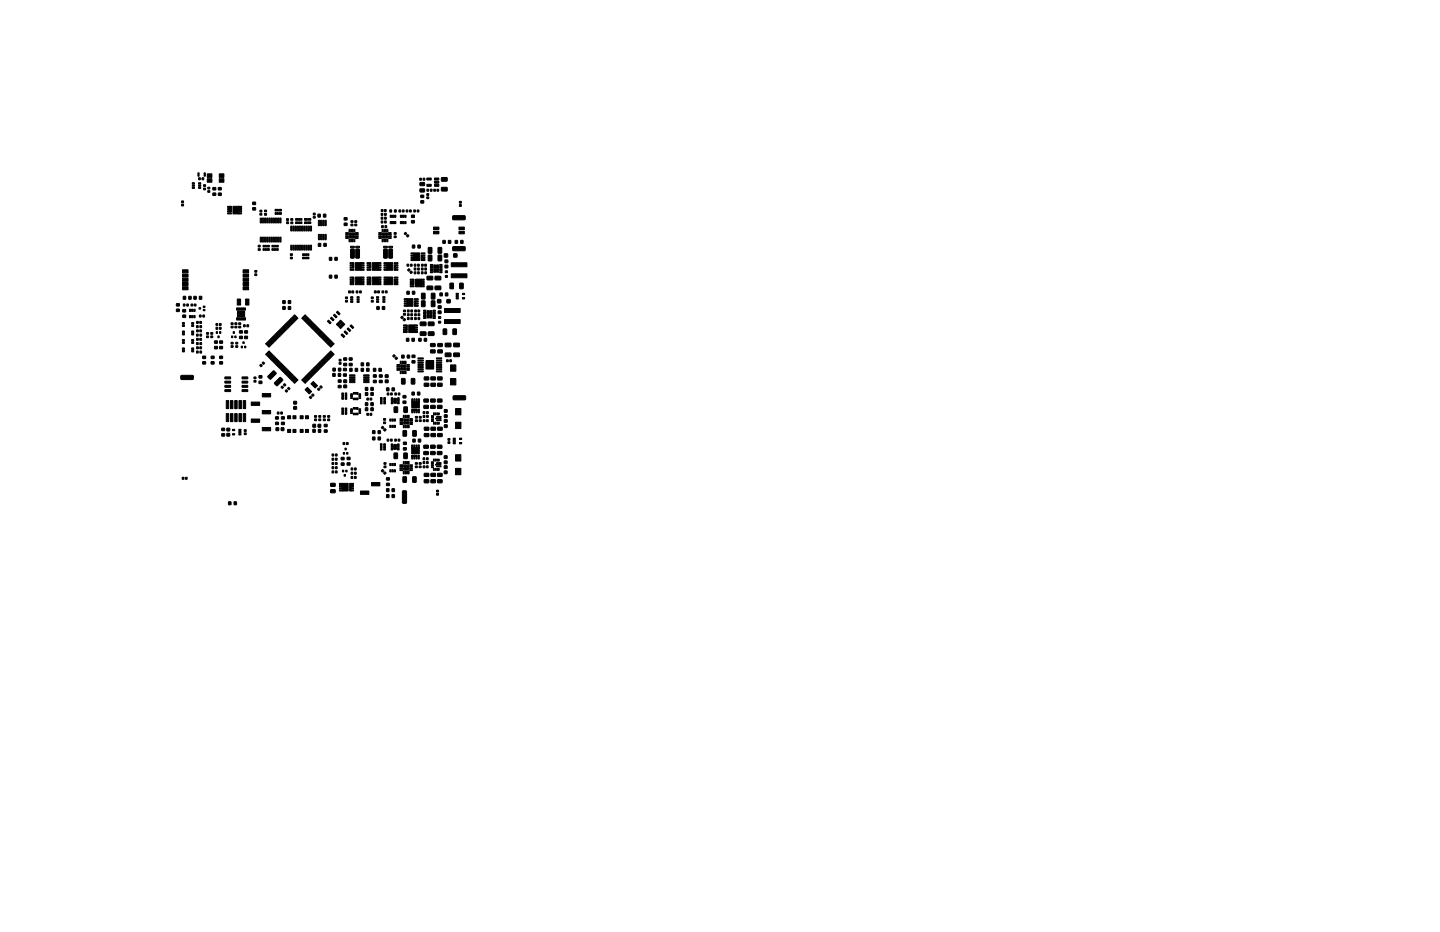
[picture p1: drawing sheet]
<svg xmlns="http://www.w3.org/2000/svg" width="432mm" height="279mm" viewBox="0 0 432 279" stroke-linecap="round" stroke-linejoin="round" font-family="sans-serif">
<g fill="#000" stroke="#000" stroke-width=".3">
<path d="M57.7 54.8h.6v.4h-.6zM57.7 55.4h.6v.4h-.6zM57.7 56.1h.6v.4h-.6zM59.6 53.3h.4v.6h-.4zM59.6 56.1h.6v.4h-.6zM59.6 55.4h.6v.4h-.6zM59.6 54.8h.6v.4h-.6zM59.3 51.8h.4v1h-.4zM60.6 53.3h.5v.6h-.5zM61.1 56.4h.5v.5h-.5zM61.1 55.4h.5v.5h-.5zM61.2 51.8h.4v1h-.4z"/>
<path d="M62.1 52.1h1.4v1.1h-1.4zM62.1 53.6h1.4v1h-1.4zM62.3 57.2h.6v.4h-.6zM62.3 56.2h.6v.4h-.6zM63.8 57.9h.9v.7h-.9zM63.8 56.2h.9v.7h-.9zM65.5 57.9h.8v.7h-.8zM65.5 56.2h.8v.7h-.8zM65.7 52.1h1.4v1.1h-1.4zM65.7 53.6h1.4v1h-1.4zM126 56.7l1.2-.1 .1 .8-1.3 .2zM126 54.8l1.2-.1 .1 .8-1.3 .2z"/>
<path d="M125.9 53.4h.4v.6h-.4zM126.2 58.5h.8v.7h-.8zM126.9 53.4h.5v.6h-.5zM128 56.7h.5v.6h-.5zM128 58.1h.5v.5h-.5zM128 59h.5v.5h-.5zM129.1 56.7h.4v.6h-.4zM128 53.4h1.2l.1 .5h-1.2zM128 55.3h1.2l.1 .5h-1.2zM130.1 56.8h.5v.5h-.5zM131.1 56.8h.4v.5h-.4zM130.3 55.3h1.2l.1 .5h-1.2z"/>
<path d="M130.3 54.4l1.2-.1 .1 .5-1.2 .1zM130.3 53.4h1.2l.1 .5h-1.2zM132.4 56.2h1.6l.1 .9-1.6 .2zM132.4 53.3l1.6-.1 .1 1-1.6 .1zM54.5 60.3h.5v.4h-.5zM54.5 61.2h.5v.5h-.5zM68.3 61.8h.7v.4h-.7zM68.3 62.5h.7v.3h-.7zM68.3 63.1h.7v.4h-.7zM68.3 63.8h1.1v.3h-1.1zM69 61.8h.4v1.7h-.4zM71.6 61.8h.9v.4h-.9z"/>
<path d="M71.6 62.5h.9v.3h-.9zM69.8 61.8h1.8v2.3h-1.8zM71.6 63.1h.9v.4h-.9zM71.6 63.8h.9v.3h-.9zM75.8 60.6h.8v.7h-.8zM75.8 62.3h.8v.7h-.8zM77.4 74.6h.6v.4h-.6zM77.4 73.6h.6v.4h-.6zM78 64h.5v.5h-.5zM78 63h.5v.5h-.5zM78.1 71.1h.3v1.5l-.4-.1zM78.1 65.4h.3v1.4h-.4z"/>
<path d="M78.7 71.1h.4l-.1 1.5-.3-.1zM78.7 65.4h.4l-.1 1.4h-.3zM78.9 73.5h.4v.5h-.4zM78.9 74.5h.4v.5h-.4zM79.4 73.5h.3v.5h-.3zM79.4 74.5h.3v.5h-.3zM79.4 71.1h.3v1.5l-.4-.1zM79.4 65.4h.3v1.4h-.4zM79.3 63h.6v.5h-.6zM79.3 64h.6v.5h-.6zM79.9 73.5h.3v.5h-.3zM79.9 74.5h.3v.5h-.3z"/>
<path d="M80 71.1h.4l-.1 1.5-.3-.1zM80 65.4h.4l-.1 1.4h-.3zM80.4 73.5h.4v.5h-.4zM80.4 74.5h.4v.5h-.4zM80.7 71.1h.3v1.5l-.4-.1zM80.7 65.4h.3v1.4h-.4zM81.3 71.1h.4l-.1 1.5-.3-.1zM81.3 65.4h.4l-.1 1.4h-.3zM81.5 73.5h.4v.5h-.4zM81.5 74.5h.4v.5h-.4zM82 71.1h.3v1.5l-.4-.1zM82 65.4h.3v1.4h-.4z"/>
<path d="M82.1 73.5h.3v.5h-.3zM82.1 74.5h.3v.5h-.3zM82.5 62.7h.4v.6h-.4zM82.5 63.7h.4v.6h-.4zM82.6 73.5h.3v.5h-.3zM82.6 74.5h.3v.5h-.3zM82.6 71.1h.4l-.1 1.5-.3-.1zM82.6 65.4h.4l-.1 1.4h-.3zM83 73.5h.4v.5h-.4zM83 74.5h.4v.5h-.4zM83 62.7h.3v.6h-.3zM83 63.7h.3v.6h-.3z"/>
<path d="M83.3 71.1h.3v1.5l-.4-.1zM83.3 65.4h.3v1.4h-.4zM83.5 62.7h.3v.6h-.3zM83.5 63.7h.3v.6h-.3zM83.9 71.1h.4l-.1 1.5-.3-.1zM83.9 65.4h.4l-.1 1.4h-.3zM84 62.7h.4v.6h-.4zM84 63.7h.4v.6h-.4zM86 66.5h.5v.5h-.5zM86 65.6h.5v.5h-.5zM87.1 77.1h.6v.5h-.6zM87.1 76.1h.6v.5h-.6z"/>
<path d="M87.2 73.5l.4 .1-.1 1.4-.3-.1zM87.2 67.8h.4l-.1 1.4h-.3zM87.2 65.6h.6v.4h-.6zM87.2 66.6h.6v.4h-.6zM87.9 73.5l.3 .1v1.4l-.4-.1zM87.9 67.8h.3v1.4h-.4zM88.5 73.5l.4 .1-.1 1.4-.3-.1zM88.5 67.8h.4l-.1 1.4h-.3zM88.6 65.5h.4v.5h-.4zM88.6 66.5h.4v.5h-.4zM89.2 65.5h.3v.5h-.3zM89.2 66.5h.3v.5h-.3z"/>
<path d="M89.2 73.5l.3 .1v1.4l-.4-.1zM89.2 67.8h.3v1.4h-.4zM89.7 65.5h.3v.5h-.3zM89.7 66.5h.3v.5h-.3zM89.8 73.5l.4 .1-.1 1.4-.3-.1zM89.8 67.8h.4l-.1 1.4h-.3zM90.1 65.5h.4v.5h-.4zM90.1 66.5h.4v.5h-.4zM90.5 73.5l.3 .1v1.4l-.4-.1zM90.5 67.8h.3v1.4h-.4zM90.7 76.1h.4v.5h-.4zM90.7 77.1h.4v.5h-.4z"/>
<path d="M91.1 73.5l.4 .1-.1 1.4-.3-.1zM91.1 67.8h.4l-.1 1.4h-.3zM91.3 76.1h.3v.5h-.3zM91.3 77.1h.3v.5h-.3zM91.3 65.5h.4v.5h-.4zM91.3 66.5h.4v.5h-.4zM91.8 76.1h.3v.5h-.3zM91.8 77.1h.3v.5h-.3zM91.8 73.5l.3 .1v1.4l-.4-.1zM91.8 67.8h.3v1.4h-.4zM91.9 65.5h.3v.5h-.3zM91.9 66.5h.3v.5h-.3z"/>
<path d="M92.2 76.1h.4v.5h-.4zM92.2 77.1h.4v.5h-.4zM92.4 65.5h.3v.5h-.3zM92.4 66.5h.3v.5h-.3zM92.4 73.5l.4 .1-.1 1.4-.3-.1zM92.4 67.8h.4l-.1 1.4h-.3zM92.8 65.5h.4v.5h-.4zM92.8 66.5h.4v.5h-.4zM93.1 73.5l.3 .1v1.4l-.4-.1zM93.1 67.8h.3v1.4h-.4zM94 64.9h.5v.5h-.5zM94 63.9h.5v.5h-.5z"/>
<path d="M95.4 64.2h.6v.9h-.6zM95.5 73h.7v.8h-.7zM95.5 70.3l.4 .1-.1 1.5-.3-.1zM95.5 66.1h.4l-.1 1.6-.3-.1zM96.2 70.3l.3 .1-.1 1.5-.3-.1zM96.2 66.1h.3l-.1 1.6-.3-.1zM96.8 70.3l.4 .1-.1 1.5-.3-.1zM96.8 66.1h.4l-.1 1.6-.3-.1zM97 64.2h.7v.9h-.7zM97.1 73h.7v.8h-.7zM97.5 70.3l.3 .1-.1 1.5-.3-.1zM97.5 66.1h.3l-.1 1.6-.3-.1z"/>
<path d="M98.8 77.2h.7v.8h-.7zM100.4 77.2h.7v.8h-.7zM103.2 65.3h.8v.6h-.8zM103.2 66.9h.8v.7h-.8zM103.7 69.8l.7-.1 .1 .2-.8 .1zM103.7 70.3l.7-.1 .1 .2-.8 .1zM103.7 70.8l.7-.1 .1 .2-.8 .1zM103.7 71.3l.7-.1 .1 .2-.8 .1zM104.7 68.8h.2v.8l-.2-.1zM104.7 71.7h.2v.8l-.2-.1zM105 78.7h.7v.4h-.7zM105 79.4h.7v.3h-.7z"/>
<path d="M105.2 74.7l.8-.1 .3 .2v2.3l-.3 .3h-.7l-.2-.2zM105.1 73.9l1.1-.1 .1 .4-1.1 .1zM104.8 69.9h.6v.6h-.6zM104.8 70.7h.6v.6h-.6zM105.2 68.8h.2v.8l-.2-.1zM105.2 71.7h.2v.8l-.2-.1zM105.3 66.2h.5v.4h-.5zM105.3 67.2h.5v.5h-.5zM105.7 68.8h.2v.8l-.2-.1zM105.7 71.7h.2v.8l-.2-.1zM105.7 69.9h.5v.6h-.5zM105.7 70.7h.5v.6h-.5z"/>
<path d="M106.2 68.8h.2v.8l-.2-.1zM106.2 71.7h.2v.8l-.2-.1zM106.4 66.2h.6v.4h-.6zM106.4 67.2h.6v.5h-.6zM106.6 71.3l.8-.1v.2l-.8 .1zM106.6 70.8l.8-.1v.2l-.8 .1zM106.6 70.3l.8-.1v.2l-.8 .1zM106.6 69.8l.8-.1v.2l-.8 .1zM106.7 74.7l.8-.1 .3 .2v2.3l-.2 .3h-.7l-.2-.2zM106.7 73.9l1-.1 .1 .4-1.1 .1zM108.3 78.7h.9v.4h-.9zM108.3 79.4h.9v.3h-.9z"/>
<path d="M110.1 78.7h.7v.4h-.7zM110.1 79.4h.7v.3h-.7zM113.4 78.7h.9v.4h-.9zM113.4 79.4h.9v.3h-.9zM114.3 64h.5v.5h-.5zM114.3 66.3h.5v.5h-.5zM113.6 69.8l.8-.1v.2l-.8 .1zM113.6 70.3l.8-.1v.2l-.8 .1zM113.6 70.8l.8-.1v.2l-.8 .1zM113.6 71.3l.8-.1v.2l-.8 .1zM114.4 67.7h.5v.5h-.5zM114.6 68.8h.2v.8l-.2-.1z"/>
<path d="M114.6 71.7h.2v.8l-.2-.1zM114.3 65.1h.5v.6h-.5zM114.3 62.9h.5v.5h-.5zM115.1 74.7l.8-.1 .3 .2v2.3l-.3 .3h-.7l-.2-.2zM115 73.9l1.1-.1 .1 .4-1.1 .1zM114.7 69.9h.6v.6h-.6zM114.7 70.7h.6v.6h-.6zM115.1 68.8h.2v.8l-.2-.1zM115.1 71.7h.2v.8l-.2-.1zM115.3 64h.5v.5h-.5zM115.3 66.3h.5v.5h-.5zM115.5 67.7h.4v.5h-.4z"/>
<path d="M115.6 68.8h.2v.8l-.2-.1zM115.6 71.7h.2v.8l-.2-.1zM115.3 62.9h.5v.5h-.5zM115.3 65.1h.5v.6h-.5zM116 78.7h1.7v2.3h-1.7zM115.1 79.4h.9v.3h-.9zM115.1 78.7h.9v.4h-.9zM115.6 69.9h.6v.6h-.6zM115.6 70.7h.6v.6h-.6zM116.1 68.8h.2v.8l-.2-.1zM116.1 71.7h.2v.8l-.2-.1zM116.9 62.9h.5v.7h-.5z"/>
<path d="M117 64.5h.4v.7h-.4zM117 66.4h.4v.7h-.4zM116.5 71.3l.8-.1v.2l-.8 .1zM116.5 70.8l.8-.1v.2l-.8 .1zM116.5 70.3l.8-.1v.2l-.8 .1zM116.5 69.8l.8-.1v.2l-.8 .1zM117.7 64.5h.4v.7h-.4zM117.7 66.4h.4v.7h-.4zM116.6 74.7l.8-.1 .3 .2v2.3l-.2 .3h-.7l-.2-.2zM116.6 73.9l1-.1 .1 .4-1.1 .1zM118.2 79.4h.4v1.6h-.4zM118.3 62.9h.5v.7h-.5z"/>
<path d="M118.2 70.8h.6v.4h-.6zM118.2 69.7h.6v.5h-.6zM118.3 64.5h.4v.7h-.4zM118.3 66.4h.4v.7h-.4zM118.6 79.4h.7v.3h-.7zM118.2 78.7h1.1v.4h-1.1zM120.1 64.5h.4v.7h-.4zM120.1 66.4h.4v.7h-.4zM119.7 63h.4v.5h-.4zM120.7 64.5h.4v.7h-.4zM120.7 66.4h.4v.7h-.4zM120.7 63h.4v.5h-.4z"/>
<path d="M121.4 64.5h.4v.7h-.4zM121.4 66.4h.4v.7h-.4zM121.3 69.9l.3-.2 .3 .3-.3 .4zM122.2 70.4l.4 .3-.4 .4-.3-.4zM121.8 63h.5v.5h-.5zM122.1 79.2h.4v.6h-.4zM122.8 63h.5v.5h-.5zM123.4 66.1h.8v.7h-.8zM123.4 64.5h.8v.7h-.8zM123.1 79.2h.4v.6h-.4zM123.7 73.5h.7v.8h-.7zM123.2 77.8h.9v.3h-.9z"/>
<path d="M123.2 77.1h.9v.4h-.9zM124.1 75.8h1.7v2.3h-1.7zM123.2 76.5h.9v.3h-.9zM123.2 75.8h.9v.4h-.9zM124.1 63h.5v.5h-.5zM124.2 79.2h.5v.6h-.5zM125.3 73.5h.7v.8h-.7zM125.1 63h.5v.5h-.5zM125.2 79.2h.5v.6h-.5zM126.3 76.5h.4v1.6h-.4zM126.4 79.2h.5v.6h-.5zM126.2 60.2h.8v.7h-.8z"/>
<path d="M127.4 79.2h.4v.6h-.4zM126.7 77.8h.7v.3h-.7zM126.7 77.1h.7v.4h-.7zM126.7 76.5h.7v.3h-.7zM126.3 75.8h1.1v.4h-1.1zM128.5 74.2l1 .1-.1 1.6-1-.1zM128.5 76.5l1 .1-.1 1.6-1-.1zM129.1 79.3h.7v.2h-.7zM129.1 79.7h.7v.3h-.7zM131.4 74.2l1.1 .1-.2 1.6-1-.1zM131.4 76.5l1.1 .1-.2 1.6-1-.1zM130 68.1h1.6v.7h-1.6z"/>
<path d="M130 69.3h1.6v.8h-1.6zM131.9 79.7h.7v.3h-.7zM131.9 79.3h.7v.2h-.7zM132.8 72.1h.7v.8h-.7zM133.4 78h.9v.7h-.9zM133.4 79.5h.9v.8h-.9zM133.3 76.1h.9v1h-.9zM134.5 72.1h.7v.8h-.7zM135.8 64.8l3.5-.1 .2 .2v.8l-.3 .2h-3.3l-.2-.2zM135.8 74l3.5-.1 .2 .2v.8l-.3 .3h-3.3l-.2-.3zM136.1 76.1h.9v1h-.9zM136.5 72.1h.7v.8h-.7z"/>
<path d="M137.8 60.4h.5v.5h-.5zM137.8 61.4h.5v.4h-.5zM138.2 72.1h.6v.8h-.6zM137.6 69.3h1.6v.8h-1.6zM137.6 68.1h1.6v.7h-1.6zM135.3 78.8h4.7v1.2h-4.7zM52.9 91h.9v.7h-.9zM52.9 92.7h.9v.7h-.9zM54.7 99.3h.6v.4h-.6zM54.7 96.7h.6v.4h-.6zM54.7 97.4h.6v.4h-.6zM54.8 94.5h.8v.6h-.8z"/>
<path d="M54.8 92.8h.8v.7h-.8zM55 91.2h.5v.5h-.5zM55 88.9h.7v.8h-.7zM54.7 80.9h1.7v.9h-1.7zM54.7 82.2h1.7v.9h-1.7zM54.7 83.4h1.7v.9h-1.7zM54.7 84.7h1.7v.9h-1.7zM54.7 86h1.7v.9h-1.7zM56 91.2h.5v.5h-.5zM56.8 92.7h.4v.7h-.4zM56.8 94.6h.4v.7h-.4zM56.6 88.9h.7v.8h-.7z"/>
<path d="M57.5 92.7h.4v.7h-.4zM57.5 94.6h.4v.7h-.4zM57.5 99.3h.6v.4h-.6zM57.5 97.4h.6v.4h-.6zM57.5 96.7h.6v.4h-.6zM57.3 91.2h.5v.5h-.5zM58.1 92.7h.4v.7h-.4zM58.1 94.6h.4v.7h-.4zM58.3 91.2h.4v.5h-.4zM58.1 88.9h.7v.8h-.7zM58.9 97.6h.5v.6h-.5zM59 98.9h.4v.6h-.4z"/>
<path d="M59 96.4h.4v.5h-.4zM59.7 92.3h.5v.4h-.5zM59.8 94.5h.5v.5h-.5zM59.9 98.9h.5v.6h-.5zM59.9 96.4h.5v.5h-.5zM60 97.6h.4v.6h-.4zM59.8 88.9h.7v.8h-.7zM60.8 94.5h.5v.5h-.5zM61 92.8h.5v.4h-.5zM61 91.8h.5v.4h-.5zM64.8 97h.5v.6h-.5zM64.8 99.4h.4v.5h-.4z"/>
<path d="M64.8 98.1h.5v.6h-.5zM65.8 97h.5v.6h-.5zM65.8 99.4h.4v.5h-.4zM65.8 98.1h.5v.6h-.5zM69.3 97.8h.6v.5h-.6zM69.3 96.8h.6v.5h-.6zM69.9 99.4h.4v.5h-.4zM70.5 96.8h.5v.5h-.5zM70.5 97.8h.5v.5h-.5zM71 92.3h.2v.7h-.2zM71 95.3h.2v.7h-.2zM71.1 89.7h1v1.8h-1z"/>
<path d="M71.2 93.3h1v.7h-1zM71.2 94.2h1v.7h-1zM71.4 92.3h.2v.7h-.2zM71.4 95.3h.2v.7h-.2zM71.8 92.3h.2v.7h-.2zM71.8 95.3h.2v.7h-.2zM71.6 96.8h.6v.5h-.6zM71.6 97.8h.6v.5h-.6zM72.2 92.3h.2v.7h-.2zM72.2 95.3h.2v.7h-.2zM72.4 93.3h1v.7h-1zM72.4 94.2h1v.7h-1z"/>
<path d="M71.8 99.2h.9v.6h-.9zM72.6 92.3h.2v.7h-.2zM72.6 95.3h.2v.7h-.2zM72.9 86h1.6v.9h-1.6zM72.9 84.7h1.6v.9h-1.6zM72.9 83.4h1.6v.9h-1.6zM72.9 82.2h1.6v.9h-1.6zM72.9 80.9h1.6v.9h-1.6zM73 92.3h.2v.7h-.2zM73 95.3h.2v.7h-.2zM73.4 92.3h.2v.7h-.2zM73.4 95.3h.2v.7h-.2z"/>
<path d="M73.4 99.2h.8v.6h-.8zM73 97.4h.5v.5h-.5zM73.6 89.7h1v1.8h-1zM74.1 97.4h.4v.5h-.4zM76.4 82.1h.6v.5h-.6zM76.4 81.1h.6v.5h-.6zM83.9 98.8l.2-.1 1 1-.2 .1zM84.3 98.4l.2-.1 .9 1-.2 .2zM84.8 91.9h.7v.8h-.7zM84.8 90.1h.7v.9h-.7zM84.6 98.1l.2-.2 1 1.1-.2 .1zM85 97.7l.2-.1 .9 1-.2 .1z"/>
<path d="M85.3 97.3l.2-.1 1 1.1-.2 .1zM85.7 97l.2-.1 .9 1-.2 .1zM86 96.6l.3-.1 .9 1.1-.2 .1zM86.5 91.9h.6v.8h-.6zM86.5 90.1h.6v.9h-.6zM86.5 96.2l1 .9-.1 .2-1-.9zM86.8 95.9l.2-.1 .9 1.1-.2 .1zM87.2 95.5l1.1 .9-.2 .2-1-.9zM87.5 95.2l.2-.1 .9 1.1-.2 .1zM87.8 94.9l.2-.1 1 1-.3 .1zM88.3 94.4l1 .9-.1 .3-1-1zM91.5 94.4l.2 .2-1.1 1-.1-.3z"/>
<path d="M90.9 95.7l.9-.9 .2 .1-.9 1zM91.2 96.1l1-1 .2 .1-1 1.1zM91.6 96.4l.9-.9 .2 .1-.9 1zM91.9 96.8l1-1 .2 .1-1 1.1zM93.2 96.2l.2 .2-1 .9-.1-.2zM92.6 97.5l1-1 .2 .1-.9 1.1zM93 97.8l.9-.9 .2 .1-.9 1zM94.3 97.2l.2 .3-1 .9-.2-.2zM93.7 98.5l.9-.9 .2 .1-.9 1zM95 97.9l.2 .3-1 .9-.1-.2zM94.4 99.2l.9-.9 .3 .1-1 1.1zM94.8 99.6l.9-.9 .2 .1-.9 1z"/>
<path d="M98.2 96.3l.3-.3 .8 .7-.4 .4zM98.8 82.5h.7v.8h-.7zM99.4 95.1l.8 .7-.4 .4-.7-.8zM100 94.5l.3-.3 .8 .7-.4 .4zM100.4 82.5h.7v.8h-.7zM100.9 93.6l.3-.3 .8 .7-.4 .4zM101.4 96.7l.6 .5-.6 .6-.5-.6zM102.1 96l.6 .5-.6 .6-.5-.6zM102.1 97.4l.6 .5-.6 .6-.5-.6zM102.3 97.2l.5-.5 .6 .5-.6 .6zM103.2 99.5l.3-.3 .8 .7-.4 .4zM103.6 90.1h.6v.4h-.6z"/>
<path d="M103.6 89h.6v.5h-.6zM104.4 98.3l.8 .7-.4 .4-.7-.8zM104.5 87.2h.5v.6h-.5zM105 83.1h.7v.3h-.7zM105 83.7h.7v.3h-.7zM105 84.4h.7v.3h-.7zM105 85h1.1v.3h-1.1zM105 80h.7v.4h-.7zM105 80.7h1.1v.3h-1.1zM105 97.7l.3-.3 .8 .7-.4 .4zM105.5 87.2h.5v.6h-.5zM105.2 89h.6v.4h-.6z"/>
<path d="M105.2 89.6h.6v.4h-.6zM105.2 90.3h.6v.4h-.6zM105.7 83.1h.4v1.6h-.4zM105.7 78.7h.4v1.7h-.4zM106.8 87.2h.5v.6h-.5zM107.1 90.3h.6v.4h-.6zM107.1 89.6h.6v.4h-.6zM107.1 89h.6v.4h-.6zM107.8 87.2h.5v.6h-.5zM108.3 83.1h.9v.3h-.9zM108.3 83.7h.9v.3h-.9zM106.6 83.1h1.7v2.2h-1.7z"/>
<path d="M108.3 84.4h.9v.3h-.9zM108.3 85h.9v.3h-.9zM106.6 78.7h1.7v2.3h-1.7zM108.3 80h.9v.4h-.9zM108.3 80.7h.9v.3h-.9zM110.1 83.1h.7v.3h-.7zM110.1 83.7h.7v.3h-.7zM110.1 84.4h.7v.3h-.7zM110.1 85h1.1v.3h-1.1zM110.1 80h.7v.4h-.7zM110.1 80.7h1.1v.3h-1.1zM110.8 83.1h.4v1.6h-.4z"/>
<path d="M110.8 78.7h.4v1.7h-.4zM111.4 90.1h.5v.4h-.5zM111.4 89h.5v.5h-.5zM112.3 87.2h.5v.6h-.5zM113.3 87.2h.5v.6h-.5zM113.4 83.1h.9v.3h-.9zM113.4 83.7h.9v.3h-.9zM111.6 83.1h1.8v2.2h-1.8zM113.4 84.4h.9v.3h-.9zM113.4 85h.9v.3h-.9zM111.6 78.7h1.8v2.3h-1.8zM113.4 80h.9v.4h-.9z"/>
<path d="M113.4 80.7h.9v.3h-.9zM112.9 88.9h.6v.4h-.6zM112.9 89.6h.6v.4h-.6zM112.9 90.2h.6v.4h-.6zM113 91.9h.7v.8h-.7zM114.6 87.2h.4v.6h-.4zM114.7 91.9h.6v.8h-.6zM114.8 90.2h.6v.4h-.6zM114.8 89.6h.6v.4h-.6zM114.8 88.9h.6v.4h-.6zM115.6 87.2h.5v.6h-.5zM115.1 85h.9v.3h-.9z"/>
<path d="M115.1 84.4h.9v.3h-.9zM116 83.1h1.7v2.2h-1.7zM115.1 83.7h.9v.3h-.9zM115.1 83.1h.9v.3h-.9zM115.1 80.7h.9v.3h-.9zM115.1 80h.9v.4h-.9zM118.2 83.7h.4v1.6h-.4zM118.6 85h.7v.3h-.7zM118.6 84.4h.7v.3h-.7zM118.6 83.7h.7v.3h-.7zM118.2 83.1h1.1v.3h-1.1zM118.6 80.7h.7v.3h-.7z"/>
<path d="M118.6 80h.7v.4h-.7zM120.5 94.8l.4 .3-.4 .4-.3-.3zM121 97.4h.7v.3h-.7zM121 98.1h.7v.3h-.7zM121 98.7h.7v.3h-.7zM121 99.4h1.1v.3h-1.1zM120.9 95.8l.4-.3 .3 .3-.4 .4zM121 93h.6v.4h-.6zM121 94h.6v.5h-.6zM122 87.3h.7v.9h-.7zM121.2 91.5h.9v.3h-.9zM121.2 90.8h.9v.4h-.9z"/>
<path d="M122.1 89.5h1.7v2.3h-1.7zM121.2 90.2h.9v.3h-.9zM121.2 89.5h.9v.4h-.9zM121.7 97.4h.4v1.6h-.4zM122.2 94.1h.5v.5h-.5zM122.5 80.6l.5 .3-.4 .4-.4-.3zM122.2 92.9h.5v.6h-.5zM122.2 95.2h.5v.6h-.5zM123 83.7h.8v.3h-.8zM123 84.3h.8v.4h-.8zM123 85h.8v.3h-.8zM123 85.6h1.2v.4h-1.2z"/>
<path d="M123.2 94.1h.5v.5h-.5zM122.9 81.5l.4-.3 .4 .4-.4 .4zM123.7 87.3h.7v.9h-.7zM123.2 92.9h.5v.6h-.5zM123.2 95.2h.5v.6h-.5zM123.8 83.7h.4v1.6h-.4zM124.2 80.4h.5v.5h-.5zM124.3 90.2h.4v1.6h-.4zM124.4 94.1h.4v.5h-.4zM124.4 95.2h.4v.6h-.4zM124.3 97.4h.9v.3h-.9zM124.3 98h.9v.4h-.9z"/>
<path d="M122.6 97.4h1.7v2.3h-1.7zM124.3 98.7h.9v.3h-.9zM124.3 99.4h.9v.3h-.9zM124.4 92.9h.5v.6h-.5zM124.2 81.5h.5v.6h-.5zM125.2 80.4h.5v.5h-.5zM125.3 92.9h.5v.6h-.5zM125.4 94.1h.4v.5h-.4zM125.4 95.2h.4v.6h-.4zM124.7 91.5h.7v.3h-.7zM124.7 90.8h.7v.4h-.7zM124.7 90.2h.7v.3h-.7z"/>
<path d="M124.3 89.5h1.1v.4h-1.1zM125.2 81.5h.5v.6h-.5zM126 96.6l1.6-.1 .2 1-1.7 .1zM126.4 90.2l1.1 .1-.2 1.6-.9-.1zM126.4 87.9l1.1 .1-.2 1.7-.9-.2zM126.4 80.4h.4v.5h-.4zM126.4 81.5h.4v.6h-.4zM126.4 83.7h.8v.3h-.8zM126.4 84.3h.8v.4h-.8zM124.6 83.7h1.8v2.3h-1.8zM126.4 85h.8v.3h-.8zM126.4 85.6h.8v.4h-.8z"/>
<path d="M127 93h.7v.2h-.7zM127 93.4h.7v.3h-.7zM127 93.9h.7v.2h-.7zM127 94.3h.7v.3h-.7zM127 94.8h.7v.2h-.7zM127 95.2h.7v.3h-.7zM127.4 80.4h.5v.5h-.5zM127.4 81.5h.5v.6h-.5zM128 93.1h.7v1h-.7zM128 94.3h.7v1h-.7zM128.1 85.8h1.6l.1 .9-1.6 .2zM128.1 82.9l1.6-.1 .1 1-1.6 .1z"/>
<path d="M128.5 96.6l1.5-.1 .2 1-1.7 .1zM128.9 93.1h.6v1h-.6zM128.9 94.3h.6v1h-.6zM129.1 80.2h.7v.2h-.7zM129.1 80.6h.7v.3h-.7zM129.1 81.1h.7v.2h-.7zM129.1 81.5h.7v.3h-.7zM129.4 90.2l1 .1-.1 1.6-1-.1zM129.4 87.9l1 .1-.1 1.7-1-.2zM129.8 95.2h.7v.3h-.7zM129.8 94.8h.7v.2h-.7zM129.8 94.3h.7v.3h-.7z"/>
<path d="M129.8 93.9h.7v.2h-.7zM129.8 93.4h.7v.3h-.7zM129.8 93h.7v.2h-.7zM130.1 79.4h.6v1h-.6zM130.1 80.6h.6v1h-.6zM130.5 85.8h1.6l.1 .9-1.6 .2zM130.5 82.9l1.6-.1 .1 1-1.6 .1zM130.9 79.4h.6v1h-.6zM130.9 80.6h.6v1h-.6zM131.5 94.9h.6v.5h-.6zM131.5 96.3h.6v.5h-.6zM131.9 81.5h.7v.3h-.7z"/>
<path d="M131.9 81.1h.7v.2h-.7zM131.9 80.6h.7v.3h-.7zM131.9 80.2h.7v.2h-.7zM131.9 87.8h.7v.9h-.7zM131.4 91.7h.8v.7h-.8zM131.4 93.2h.8v.8h-.8zM131.2 89.8h1v1h-1zM132.9 98.6l1.1 .1-.2 1.6-.9-.1zM133.6 87.8h.7v.9h-.7zM133.6 81.2h.6v.5h-.6zM133.6 82.6h.6v.5h-.6zM135 84.9l1 .1-.1 1.6-1-.2z"/>
<path d="M134 89.8h1v1h-1zM135.8 98.6l1.1 .1-.2 1.6-.9-.1zM136.8 87.9h.6v.4h-.6zM136.8 88.6h.6v.4h-.6zM136.8 89.2h.6v.4h-.6zM137.9 84.9l1 .1-.1 1.6-1-.2zM133.3 95.8h4.7v1.2h-4.7zM133.3 92.5h4.7v1.2h-4.7zM138.7 89.2h.6v.4h-.6zM138.7 87.9h.6v.4h-.6zM135.3 82.1h4.7v1.2h-4.7zM54.7 100h.6v.4h-.6z"/>
<path d="M54.7 104.3h.6v.5h-.6zM54.7 105h.6v.5h-.6zM54.7 101.8h.6v.4h-.6zM54.7 102.5h.6v.4h-.6zM57.5 100h.6v.4h-.6zM57.5 105h.6v.5h-.6zM57.5 104.3h.6v.5h-.6zM57.5 102.5h.6v.4h-.6zM57.5 101.8h.6v.4h-.6zM54.2 112.7l3.6-.2 .2 .3v.8l-.3 .2h-3.3l-.2-.2zM58.9 100.2h.5v.5h-.5zM58.9 105.3h.5v.5h-.5z"/>
<path d="M58.9 102.7h.5v.6h-.5zM59 104h.4v.5h-.4zM59 101.5h.4v.5h-.4zM59.9 104h.5v.5h-.5zM59.9 101.5h.5v.5h-.5zM60 100.2h.4v.5h-.4zM60 105.3h.4v.5h-.4zM60 102.7h.4v.6h-.4zM60.8 106.8h.8v.7h-.8zM60.8 108.4h.8v.7h-.8zM61.9 100.7h.6v.5h-.6zM61.9 99.7h.6v.5h-.6z"/>
<path d="M63.2 100.7h.6v.5h-.6zM63.2 99.7h.6v.5h-.6zM63.3 106.8h.9v.7h-.9zM63.3 108.4h.9v.7h-.9zM64.4 102.2h.8v.7h-.8zM64.4 103.9h.8v.6h-.8zM65.3 100.7h.4v.5h-.4zM65.9 103.9h.8v.6h-.8zM65.9 102.2h.8v.7h-.8zM65.9 106.8h.8v.7h-.8zM65.9 108.4h.8v.7h-.8zM67.5 113h1.6l.1 .5-1.7 .1z"/>
<path d="M67.5 114.3h1.6l.1 .5h-1.7zM67.5 115.6l1.6-.1 .1 .5-1.7 .1zM67.5 116.8h1.6l.1 .5-1.7 .1zM69.4 100.7h.4v.5h-.4zM69.3 102.6h.6v.5h-.6zM69.3 103.7h.6v.4h-.6zM70.4 100.7h.4v.5h-.4zM70.7 103.7h.6v.4h-.6zM70.7 102.6h.6v.5h-.6zM72.3 103.8h.4v.5h-.4zM71.8 100.8h.9v.7h-.9zM72.6 116.8h1.6l.1 .5-1.6 .1z"/>
<path d="M72.6 115.6l1.6-.1 .1 .5-1.6 .1zM72.6 114.3h1.6l.1 .5h-1.6zM72.6 113h1.6l.1 .5-1.6 .1zM72.8 102.5h.4v.5h-.4zM73.3 103.8h.4v.5h-.4zM73.4 100.8h.8v.7h-.8zM76.2 113.1h.5v.4h-.5zM76.2 114.1h.5v.4h-.5zM77.7 114.3h.8v.7h-.8zM77.7 112.6h.8v.7h-.8zM78.1 109.3l.5 .3-.3 .3-.4-.3zM78.7 118h2.5v1h-2.5z"/>
<path d="M78.7 108.7l.3-.2 .3 .4-.3 .3zM79.7 106.2l.9-1 .2 .2-.9 1zM81 105.6l.2 .2-1.1 1-.1-.3zM80.4 106.9l.9-.9 .2 .1-.9 1zM79.7 103l.2-.1 .9 1-.2 .1zM80.7 107.2l1-.9 .2 .1-.9 1.1zM80.1 102.5l1.1 1-.1 .2-1.1-.9zM80.4 112.7l1.6-1.5 .8 .6-1.6 1.9-.8-.6zM81.1 107.6l.9-.9 .2 .1-.9 1zM80.4 102.3l.2-.1 .9 1-.2 .1zM81.4 108l1-1 .2 .1-.9 1.1zM80.8 101.8l1.1 1-.1 .2-1.1-1z"/>
<path d="M82.7 107.4l.3 .2-1.1 .9-.1-.2zM81.1 101.6l.2-.1 .9 1-.2 .1zM82.2 108.7l.9-1 .2 .1-.9 1.1zM81.4 101.2l.3-.1 .9 1.1-.2 .1zM82.5 109l.9-.9 .3 .1-1 1zM81.9 100.8l1.1 .9-.2 .2-1-.9zM83.8 108.4l.2 .2-1 1-.1-.2zM82.3 100.4l1 1-.1 .2-1-1zM82.3 114.7l1.6-1.6 .9 .7-1.7 1.9-.8-.6zM83.2 109.7l1-.9 .2 .1-1 1zM82.6 100.1l1.1 .9-.1 .2-1.1-.9zM84.5 109.1l.2 .3-1 .9-.1-.2z"/>
<path d="M83 99.7l1 1-.1 .2-1-1zM83.9 110.4l1-.9 .2 .1-1 1zM83.3 99.4l1.1 .9-.1 .2-1.1-.9zM84.3 116l.3-.3 .4 .5-.4 .2zM84.3 110.8l.9-1 .2 .2-.9 1zM83.7 99l1 .9-.1 .3-1-1zM85.6 110.2l.2 .2-1.1 .9-.1-.2zM85 115.2l.4-.2 .3 .5-.4 .2zM85 111.5l.9-.9 .2 .1-.9 1zM85.3 111.8l1-.9 .2 .1-1 1.1zM85.7 112.2l.9-.9 .2 .1-.9 1zM85.7 116.9l.5 .3-.2 .4-.5-.4z"/>
<path d="M86 112.5l1-.9 .2 .1-.9 1.1zM87.3 112l.2 .2-1 .9-.1-.2zM86.3 116.3l.3-.2 .3 .5-.3 .2zM86.8 113.3l.9-1 .2 .1-.9 1.1zM87.1 113.6l.9-.9 .3 .1-1 1zM88.4 113l.2 .2-1 1-.1-.2zM87.8 114.3l.9-.9 .3 .1-1 1zM88.2 114.7l.9-1 .2 .1-.9 1.1zM90.6 113.7l1.1 1-.1 .2-1.1-1zM90.9 113.5l.2-.1 .9 1-.2 .1zM92.2 116.1l1.2 1.3-.7 .7-1.2-1.3zM91.2 113.1l.2-.1 1 1.1-.2 .1z"/>
<path d="M91.6 112.8l.2-.1 .9 1-.2 .1zM91.9 112.4l.2-.1 1 1.1-.2 .1zM92.4 112l1 .9-.1 .2-1-.9zM92.8 119l.4-.2 .3 .4-.4 .3zM92.6 111.7l.3-.1 .9 1.1-.2 .1zM93.9 114.4l1.3 1.2-.7 .7-1.3-1.2zM93.1 111.3l1 .9-.1 .2-1-.9zM93.5 118.3l.3-.2 .4 .4-.4 .3zM93.5 110.9l1 .9-.1 .3-1.1-1zM93.8 110.6l1 .9-.1 .2-1-.9zM94.2 110.2l1 .9-.1 .2-1-.9zM95.2 116.6l.4-.3 .3 .5-.4 .2z"/>
<path d="M96.1 99l.2 .2-1.1 1-.1-.3zM94.4 110l.2-.2 1 1.1-.3 .1zM95.5 100.3l.9-.9 .2 .1-.9 1zM94.9 109.5l1 .9-.1 .2-1-.9zM96.1 115.7l.5 .3-.3 .4-.4-.4zM95.8 100.7l1-1 .2 .1-1 1.1zM95.2 109.1l1.1 1-.1 .2-1.1-.9zM96.2 101l.9-.9 .2 .1-.9 1zM95.5 108.9l.2-.1 .9 1-.2 .1zM96.5 101.4l1-1 .2 .1-1 1.1zM95.8 108.5l.2-.1 1 1.1-.2 .1zM97.8 100.8l.2 .2-1 .9-.1-.2z"/>
<path d="M96.2 108.2l.2-.1 .9 1-.2 .1zM97.2 102.1l1-1 .2 .1-1 1.1zM96.5 107.8l.2-.1 1 1.1-.2 .1zM97.6 102.4l.9-.9 .2 .1-.9 1zM97 107.4l1 .9-.1 .2-1-.9zM97.9 102.8l1-1 .2 .1-.9 1.1zM97.2 107.1l.2-.1 1 1.1-.2 .1zM98.3 103.1l.9-.9 .2 .1-.9 1zM97.7 106.7l1 .9-.1 .2-1-.9zM99.6 102.5l.2 .3-1 .9-.2-.2zM97.9 106.4l.3-.1 .9 1.1-.2 .1zM99 103.8l.9-.9 .3 .1-1 1z"/>
<path d="M98.3 106.1l.2-.1 .9 1-.2 .1zM98.8 105.6l1 .9-.1 .3-1.1-1zM99 105.4l.2-.2 1 1.1-.3 .1zM99.8 112h.7v.8h-.7zM99.8 110.4h.7v.8h-.7zM101.4 115.5h.9v.7h-.9zM101.4 113.9h.9v.7h-.9zM101.7 107.7h.5v.5h-.5zM101.7 108.7h.5v.5h-.5zM101.4 112h.7v.8h-.7zM101.5 110.4h.7v.8h-.7zM102.5 117.8h.5v.4h-.5z"/>
<path d="M102.5 118.4h.5v.3h-.5zM102.5 118.8h.5v.3h-.5zM102.5 119.3h.5v.4h-.5zM102.6 100.1l.8 .7-.4 .4-.7-.8zM103 112.1h.9v.7h-.9zM103 110.4h.9v.7h-.9zM103.1 108.9h.8v.7h-.8zM103.1 107.3h.8v.7h-.8zM103.5 119.3h.5v.4h-.5zM103.5 118.8h.5v.3h-.5zM103.5 118.4h.5v.3h-.5zM103.5 117.8h.5v.4h-.5z"/>
<path d="M103.1 113.9h.8v.8h-.8zM103.1 115.5h.8v.7h-.8zM104.9 110.5h.7v.8h-.7zM104.7 108.9h.9v.7h-.9zM104.7 107.3h.9v.7h-.9zM105.1 118h.6v.3h-.6zM105.1 118.4h.6v.3h-.6zM105.1 118.8h.6v.3h-.6zM105.1 119.2h.6v.3h-.6zM105.9 117.7h.3v.5h-.3zM105.9 119.3h.3v.5h-.3zM106.3 117.7h.3v.5h-.3z"/>
<path d="M106.3 119.3h.3v.5h-.3zM104.9 112.4h1.5v.3l-1.5 .1zM104.9 113h1.5v.3l-1.5 .1zM104.9 113.7h1.5v.3l-1.5 .1zM104.9 114.3h1.5v.3l-1.5 .1zM106.5 110.5h.7v.8h-.7zM106.7 117.7h.3v.5h-.3zM106.7 119.3h.3v.5h-.3zM107.1 117.7h.3v.6h-.3zM107.1 119.3h.3v.5h-.3zM107.6 119.2h.5v.3h-.5zM107.6 118.8h.5v.3h-.5z"/>
<path d="M107.6 118.4h.5v.3h-.5zM107.6 118h.5v.3h-.5zM108.3 108.8h.7v.8h-.7zM108.3 110.5h.7v.8h-.7zM109.6 117.7h.7v.8h-.7zM110 119.4h.5v.5h-.5zM109.6 116.2h.7v.8h-.7zM109.1 114.3h1.5l.1 .3-1.6 .1zM109.1 113.7h1.5l.1 .3-1.6 .1zM109.1 113h1.5l.1 .3-1.6 .1zM109.1 112.4h1.5l.1 .3-1.6 .1zM110 108.8h.6v.8h-.6z"/>
<path d="M110 110.5h.6v.8h-.6zM111 119.4h.5v.5h-.5zM111.2 117.7h.7v.8h-.7zM112 110.5h.7v.8h-.7zM111.2 116.2h.7v.8h-.7zM112 112.4h.8v.7h-.8zM112 114h.8v.7h-.8zM113.6 110.5h.7v.8h-.7zM113.8 114h.8v.7h-.8zM113.8 112.4h.8v.7h-.8zM114.1 119.2h.5v.4h-.5zM114.1 119.7h.5v.3h-.5z"/>
<path d="M115.1 119.7h.5v.3h-.5zM115.1 119.2h.5v.4h-.5zM116.1 117.8h.5v.6h-.5zM115.5 112.4h.9v.7h-.9zM115.5 113.9h.9v.8h-.9zM115.9 116.3h.7v.8h-.7zM117.1 117.8h.5v.6h-.5zM117.3 119.3l.5 .1h-.5zM117.3 119.7l.5 .1h-.5zM118.1 106.4l.4 .3-.4 .4-.3-.4zM117.6 116.3h.7v.8h-.7zM118.4 117.8h.5v.6h-.5z"/>
<path d="M118.5 107.3l.4-.3 .3 .4-.4 .4zM119.2 119.7l.5 .1h-.5zM119.2 119.3l.5 .1h-.5zM119 109.3h.8v.2h-.7zM119 109.8h.8v.2h-.7zM119 110.3h.8v.2h-.7zM119 110.8h.8v.2h-.7zM119.4 117.8h.5v.6h-.5zM120 108.3h.3l-.1 .8h-.2zM120 111.2h.3l-.1 .8h-.2zM120.4 113.5l1.1 .1-.2 1.6-.9-.2zM120.2 109.4h.6v.6h-.6z"/>
<path d="M120.2 110.3h.6v.6h-.6zM120.5 108.3h.3l-.1 .8h-.2zM120.5 111.2h.3l-.1 .8h-.2zM120.9 118.6h.8v.7h-.8zM121 108.3h.3l-.1 .8h-.2zM121 111.2h.3l-.1 .8h-.2zM120.5 106.5h.7v.8h-.7zM121 109.4h.6v.6h-.6zM121 110.3h.6v.6h-.6zM121.5 108.3h.3l-.1 .8h-.2zM121.5 111.2h.3l-.1 .8h-.2zM121.9 101.4h.7v.9h-.7z"/>
<path d="M122 110.8h.7l.1 .2h-.8zM122 110.3h.7l.1 .2h-.8zM122 109.8h.7l.1 .2h-.8zM122 109.3h.7l.1 .2h-.8zM122.1 106.5h.7v.8h-.7zM123.4 113.5l1 .1-.1 1.6-1-.2zM123.5 101.4h.7v.9h-.7zM123.5 117.6h.7v.8h-.7zM123.6 106.5h.8v.7h-.8zM123.6 108.1h.8v.7h-.8zM125.2 117.6h.7v.8h-.7zM125.3 107.3h1.6v.3h-1.6z"/>
<path d="M125.3 107.9h1.6v.3h-1.6zM125.3 108.6h1.6v.3h-1.6zM125.3 109.2h1.6v.3h-1.6zM125.3 109.9h1.6v.3h-1.6zM125.3 110.5h1.6v.3h-1.6zM125.3 111.2h1.6v.3h-1.6zM125.6 101.4h.7v.9h-.7zM126 99.5h1.6l.2 .9-1.7 .2zM127.2 101.4h.7v.9h-.7zM127.2 114.9h1.3l.1 .8-1.3 .1zM127.2 113h1.3l.1 .8-1.3 .1zM127.7 108.2h2.3v2.4h-2.3z"/>
<path d="M128.5 99.5h1.5l.2 .9-1.7 .2zM129.1 104.9h1.3l.1 .8-1.3 .1zM129.1 103h1.3l.1 .8-1.3 .1zM129.2 114.9h1.3l.1 .8-1.3 .1zM129.2 113h1.3l.1 .8-1.3 .1zM130.9 111.2h1.6v.3h-1.6zM130.9 110.5h1.6v.3h-1.6zM130.9 109.9h1.6v.3h-1.6zM130.9 109.2h1.6v.3h-1.6zM130.9 108.6h1.6v.3h-1.6zM130.9 107.9h1.6v.3h-1.6zM130.9 107.3h1.6v.3h-1.6z"/>
<path d="M131.2 114.9h1.3l.1 .8-1.3 .1zM131.2 113h1.3l.1 .8-1.3 .1zM131.3 104.9h1.2l.2 .8-1.3 .1zM131.3 103h1.2l.2 .8-1.3 .1zM133.5 105.9l1.6-.1 .1 1-1.6 .1zM133.5 102.9h1.6l.1 .9-1.6 .2zM133.9 107.9h.5v.5h-.5zM134.9 107.9h.5v.5h-.5zM135.9 118.8l3.5-.2 .2 .3v.8l-.3 .2h-3.2l-.2-.2zM136.1 105.9l1.6-.1 .1 1-1.6 .1zM136.1 102.9h1.6l.1 .9-1.6 .2zM135.1 113.5h1.6v1.9h-1.6z"/>
<path d="M135.1 109.4h1.6v1.9h-1.6zM66.5 128.4h.8v.7h-.8zM66.5 130h.8v.7h-.8zM67.8 124h.8v2.4h-.8zM67.8 120.1h.8v2.4h-.8zM68 128.4h.9v.8h-.9zM68 129.9h.9v.8h-.9zM69.1 124h.7v2.4h-.7zM69.1 120.1h.7v2.4h-.7zM69.7 128.7h.7v.4h-.7zM69.7 130h.7v.4h-.7zM70.4 124h.7v2.4h-.7z"/>
<path d="M70.4 120.1h.7v2.4h-.7zM71.6 130h.7v.4h-.7zM71.6 129.4h.7v.4h-.7zM71.6 128.7h.7v.4h-.7zM71.7 124h.7v2.4h-.7zM71.7 120.1h.7v2.4h-.7zM72.9 124h.8v2.4h-.8zM72.9 120.1h.8v2.4h-.8zM73.3 128.8h.5v.5h-.5zM73.3 129.8h.5v.5h-.5zM75.3 120.5h2.5v1h-2.5zM75.3 125.6h2.5v1h-2.5z"/>
<path d="M78.7 123.1h2.5v1h-2.5zM78.7 128.2h2.5v1h-2.5zM82.6 124.9h.9v.7h-.9zM82.6 126.6h.9v.7h-.9zM82.8 128.2h.8v.9h-.8zM83.2 123.5h.4v.6h-.4zM84.4 126.6h.9v.7h-.9zM84.4 124.9h.9v.7h-.9zM84.2 123.5h.5v.6h-.5zM84.3 128.2h.8v.9h-.8zM86.2 128.7h.9v.9h-.9zM86.2 124.6h.9v.9h-.9z"/>
<path d="M87.8 128.7h.9v.9h-.9zM87.8 124.6h.9v.9h-.9zM88.1 120.3h.8v.8h-.8zM88.1 121.9h.8v.8h-.8zM90 128.7h.9v.9h-.9zM90 124.6h.9v.9h-.9zM91.6 128.7h.9v.9h-.9zM91.6 124.6h.9v.9h-.9zM93.8 128.7h.7v.9h-.7zM93.8 127.2h.8v.8h-.8zM94.3 124.6h.6v.5h-.6zM94.3 125.6h.6v.5h-.6z"/>
<path d="M95.4 127.2h.8v.8h-.8zM95.5 128.7h.7v.9h-.7zM95.6 125.6h.6v.5h-.6zM95.6 124.6h.6v.5h-.6zM97 125.6h.5v.5h-.5zM97 124.6h.5v.5h-.5zM97.2 128.9h.9v.7h-.9zM97.2 127.2h.9v.7h-.9zM98.3 124.6h.5v.5h-.5zM98.3 125.6h.5v.5h-.5zM99.6 137.4h.5v.5h-.5zM99.6 136.1h.5v.6h-.5z"/>
<path d="M99.6 138.7h.5v.5h-.5zM100.6 137.4h.5v.5h-.5zM100.6 136.1h.5v.6h-.5zM100.6 138.7h.5v.5h-.5zM102.3 138.8h.9v.7h-.9zM102.3 137.1h.9v.7h-.9zM102.5 122.3h.5v.4h-.5zM102.5 122.9h.5v.3h-.5zM102.5 123.4h.5v.3h-.5zM102.5 123.8h.5v.4h-.5zM102.9 135.6h.4v.6h-.4zM102.9 132.7h.5v.5h-.5z"/>
<path d="M103.4 134.4h.4v.5h-.4zM103.5 123.8h.5v.4h-.5zM103.5 123.4h.5v.3h-.5zM103.5 122.9h.5v.3h-.5zM103.5 122.3h.5v.4h-.5zM103.9 135.6h.4v.6h-.4zM103.9 132.7h.5v.5h-.5zM104.1 137.1h.8v.7h-.8zM104.1 138.7h.8v.7h-.8zM105.1 122.5h.6v.3h-.6zM105.1 122.9h.6v.3h-.6zM105.1 123.3h.6v.3h-.6z"/>
<path d="M105.1 123.7h.6v.3h-.6zM105.9 122.2h.3v.5h-.3zM105.9 123.8h.3v.6h-.3zM106.3 122.2h.3v.5h-.3zM106.3 123.8h.3v.6h-.3zM106.7 122.2h.3v.5h-.3zM106.7 123.8h.3v.6h-.3zM107.1 122.2h.3v.6h-.3zM107.1 123.8h.3v.6h-.3zM107.6 123.7h.5v.3h-.5zM107.6 123.3h.5v.3h-.5zM107.6 122.9h.5v.3h-.5z"/>
<path d="M107.6 122.5h.5v.3h-.5zM109.6 122.3h.7v.8h-.7zM110 123.9h.5v.6h-.5zM109.6 120.7h.7v.9h-.7zM111 123.9h.5v.6h-.5zM111.2 122.3h.7v.8h-.7zM111.2 120.7h.7v.9h-.7zM111.7 129.1h.7v.9h-.7zM111.7 131h.7v.9h-.7zM113.4 129.1h.7v.9h-.7zM113.4 131h.7v.9h-.7zM114.1 133h.5v.4h-.5z"/>
<path d="M114.1 133.6h.5v.3h-.5zM114.1 134.1h.5v.3h-.5zM114.1 134.5h.5v.4h-.5zM114.1 120.2h.5v.3h-.5zM114.1 120.7h.5v.4h-.5zM114.4 128.1l.3-.3 .4 .4-.4 .4zM115 126.5h.6v.5h-.6zM115 125.5h.6v.5h-.6zM115.2 138.7h.5v.5h-.5zM115.1 128.8l.3-.3 .4 .3-.4 .4zM115.1 134.5h.5v.4h-.5zM115.1 134.1h.5v.3h-.5z"/>
<path d="M115.1 133.6h.5v.3h-.5zM115.1 133h.5v.4h-.5zM115.1 120.7h.5v.4h-.5zM115.1 120.2h.5v.3h-.5zM116.1 131.7h.5v.5h-.5zM116.9 125.6h.4v.6h-.4zM116.9 127.5h.4v.6h-.4zM116.9 138.9h.4v.7h-.4zM117.1 131.7h.5v.5h-.5zM117.5 125.6h.4v.6h-.4zM117.5 127.5h.4v.6h-.4zM117.5 138.9h.4v.7h-.4z"/>
<path d="M117.3 133.1l.5 .2h-.5zM117.3 133.5l.5 .2h-.5zM117.3 133.9l.5 .2h-.5zM117.3 134.3l.5 .2h-.5zM117.3 134.7l.5 .2h-.5zM117.3 120.1l.5 .1h-.5zM117.3 120.5l.5 .1h-.5zM117.3 120.9l.5 .1h-.5zM118.2 125.6h.4v.6h-.4zM118.2 127.5h.4v.6h-.4zM118.2 138.9h.4v.7h-.4zM118.4 131.7h.4v.5h-.4z"/>
<path d="M118.1 133.3l.8 .1-.1 1.3-.7-.1zM118.1 119.5h.8l-.1 1.4-.7-.1zM118.2 135.8l1 .1-.1 1.6-1-.1zM118.2 122l1 .1-.1 1.6-.9-.2zM119.2 134.7l.5 .2h-.5zM119.2 134.3l.5 .2h-.5zM119.2 133.9l.5 .2h-.5zM119.2 133.5l.5 .2h-.5zM119.2 133.1l.5 .2h-.5zM119.2 120.9l.5 .1h-.5zM119.2 120.5l.5 .1h-.5zM119.2 120.1l.5 .1h-.5z"/>
<path d="M119.4 131.7h.5v.5h-.5zM119.9 139.3h.8v.2l-.7 .1zM119.9 139.8h.8v.2l-.7 .1zM120 125.5h.7l.1 .2h-.8zM120 126h.7l.1 .2h-.8zM120 126.5h.7l.1 .2h-.8zM120 127h.7l.1 .2h-.8zM120.9 129.1l1 .1-.1 1.6-1-.2zM120.9 120.2h.8v.7h-.8zM120.9 138.3l.3 .1-.1 .7h-.2zM121 124.5h.2v.8h-.3zM121 127.4l.2 .1v.7h-.3z"/>
<path d="M121 134.2h.8v.7h-.8zM121 132.6h.8v.6h-.8zM121.1 139.5h.6v.6h-.6zM121.1 125.7h.6v.5h-.6zM121.1 126.5h.6v.6h-.6zM121.4 138.3l.3 .1-.1 .7h-.2zM121.5 124.5h.2v.8h-.3zM121.5 127.4l.2 .1v.7h-.3zM121.9 138.3l.3 .1-.1 .7h-.2zM122 124.5h.2v.8h-.3zM122 127.4l.2 .1v.7h-.3zM121.1 135.8l1 .1-.1 1.6-.9-.1z"/>
<path d="M121.1 122l1.1 .1-.2 1.6-.9-.2zM121.9 139.5h.6v.6h-.6zM121.9 125.7h.6v.5h-.6zM121.9 126.5h.6v.6h-.6zM122.4 138.3l.3 .1-.1 .7h-.2zM122.5 124.5h.2v.8h-.3zM122.5 127.4l.2 .1v.7h-.3zM123.4 136.8h.4v.8h-.4zM123.4 133.4h.4v.8h-.4zM123.5 123h.3v.8h-.3zM123.5 119.6h.3v.8h-.3zM122.9 139.8h.7l.1 .2-.8 .1z"/>
<path d="M122.9 139.3h.7l.1 .2-.8 .1zM122.9 127h.8v.2h-.8zM122.9 126.5h.8v.2h-.8zM122.9 126h.8v.2h-.8zM122.9 125.5h.8v.2h-.8zM123.8 129.1l1 .1-.1 1.6-.9-.2zM123.8 131.7h.7v.8h-.7zM124.1 133.4h.3v.8h-.3zM124.1 136.8h.3v.8h-.3zM124.1 119.6h.3v.8h-.3zM124.1 123h.4v.8h-.4zM124.6 138.7h.5v.5h-.5z"/>
<path d="M124.6 125.9h.5v.4h-.5zM124.6 124.9h.5v.4h-.5zM124.7 136.8h.4v.8h-.4zM124.7 133.4h.4v.8h-.4zM124.8 123h.3v.8h-.3zM124.8 119.6h.3v.8h-.3zM123.4 136.4h1.7v.4h-1.7zM123.5 122.6h1.6v.4h-1.6zM125.4 136.4h.3v1.2h-.3zM125.4 133.4h.3v.8h-.3zM125.5 131.7h.6v.8h-.6zM125.4 122.6h.4v1.2h-.4z"/>
<path d="M125.4 119.6h.4v.8h-.4zM123.4 134.2h2.3v1.8h-2.3zM123.5 120.4h2.3v1.8h-2.3zM125.7 138.7h.6v.5h-.6zM125.7 139.7h.6v.5h-.6zM125.7 124.9h.6v.4h-.6zM125.7 125.9h.6v.4h-.6zM126.9 138.4h.5v.6h-.5zM126.9 137.3h.5v.5h-.5zM126.9 139.7h.5v.5h-.5zM126.9 123.4h.5v.6h-.5zM126.9 124.6h.5v.5h-.5z"/>
<path d="M126.9 125.8h.5v.6h-.5zM127.1 135.4l1.2-.1 .2 .9-1.3 .1zM127.1 133.5l1.2-.1 .2 .9-1.3 .1zM127.1 121.6l1.3-.1 .1 .8-1.3 .2zM127.1 119.7l1.3-.1 .1 .8-1.3 .2zM127.9 139.7h.5v.5h-.5zM127.9 125.8h.5v.6h-.5zM127.9 138.4h.5v.6h-.5zM127.9 137.3h.5v.5h-.5zM127.9 123.4h.5v.6h-.5zM127.9 124.6h.5v.5h-.5zM127.3 128.1l1.2-.1 .1 .9-1.3 .1z"/>
<path d="M127.3 130l1.2-.1 .1 .9-1.3 .1zM129.1 135.4l1.3-.1 .1 .9-1.3 .1zM129.1 133.5l1.3-.1 .1 .9-1.3 .1zM129.2 121.6l1.2-.1 .1 .8-1.3 .2zM129.2 119.7l1.2-.1 .1 .8-1.3 .2zM129.4 138.4h.6v.3h-.6zM129.4 138.9h.6v.3h-.6zM129.4 139.4h.6v.3h-.6zM129.4 139.9h.6v.3h-.6zM129.4 124.6h.6v.2l-.6 .1zM129.4 125.1h.6v.2l-.6 .1zM129.4 125.6h.6v.2l-.6 .1z"/>
<path d="M129.4 126.1h.6v.2l-.6 .1zM130 137.6h.2v.6h-.2zM130 126.6h.2v.6h-.2zM130 123.8h.2v.6h-.2zM129.3 128.1l1.2-.1 .1 .9-1.3 .1zM129.3 130l1.2-.1 .1 .9-1.3 .1zM130.5 137.6h.2v.6h-.2zM130.5 126.6h.2v.6h-.2zM130.5 123.8h.2v.6h-.2zM131 137.6h.2v.4l.5-.4v.6h-.7zM131 123.8h.2v.3l.5-.3v.6h-.7zM130.6 139.2h.7v.2h-.7z"/>
<path d="M130.6 125.4h.7v.2h-.7zM131.2 135.4l1.2-.1 .1 .9-1.2 .1zM131.2 133.5l1.2-.1 .1 .9-1.2 .1zM131.2 121.6l1.2-.1 .2 .8-1.3 .2zM131.2 119.7l1.2-.1 .2 .8-1.3 .2zM130.9 138.7h.6v.2h-.6zM130.9 139.7h.6v.2h-.6zM130.9 124.9h.6v.2h-.6zM130.9 125.9h.6v.2h-.6zM131 126.6h.7v.6h-.2v-.4l-.5 .4zM131.5 139.2h.7v.2h-.7zM131.5 125.4h.8v.2h-.8z"/>
<path d="M131.7 138.7h.6v.2h-.6zM131.7 139.7h.6v.2h-.6zM131.7 124.9h.6v.2h-.6zM131.7 125.9h.6v.2h-.6zM131.3 128.1l1.2-.1 .1 .9-1.3 .1zM131.3 130l1.2-.1 .1 .9-1.3 .1zM133.3 127.4h.8v.7h-.8zM133.3 125.8h.8v.8h-.8zM133.2 136.7h.8v.7h-.8zM133.2 138.2h.8v.8h-.8zM133.3 122.8h.8v.8h-.8zM133.3 124.4h.8v.7h-.8z"/>
<path d="M134.4 132.4h.5v.5h-.5zM134.4 131.5h.5v.5h-.5zM135.9 131.4h.6v.4h-.6zM135.9 132h.6v.4h-.6zM135.9 132.7h.6v.4h-.6zM136.6 136.3h1.6v1.9h-1.6zM136.6 122.5h1.6v1.9h-1.6zM136.6 126.6h1.6v1.9h-1.6zM137.8 132.7h.6v.4h-.6zM137.8 131.4h.6v.4h-.6zM54.7 143.1h.4v.6h-.4zM55.6 143.1h.5v.6h-.5z"/>
<path d="M68.6 150.5h.6v.8h-.6zM70.2 150.5h.7v.8h-.7zM99.6 139.9h.5v.6h-.5zM99.6 141.2h.5v.6h-.5zM99.2 144.9h1.2l.1 .8-1.2 .1zM99.2 146.8h1.2l.1 .8-1.2 .1zM100.6 139.9h.5v.6h-.5zM100.6 141.2h.5v.6h-.5zM101.8 146.9h.8v.3h-.8zM101.8 146.2h.8v.4h-.8zM102.6 144.9h1.8v2.3h-1.8zM101.8 145.6h.8v.3h-.8z"/>
<path d="M101.8 144.9h.8v.3h-.8zM102.7 141h.4v.5h-.4zM103.2 142.2h.4v.6h-.4zM103.7 141h.4v.5h-.4zM104.8 145.6h.4v1.6h-.4zM105.3 140.3h.5v.6h-.5zM105.3 142.8h.5v.6h-.5zM105.3 141.6h.5v.5h-.5zM105.2 146.9h.8v.3h-.8zM105.2 146.2h.8v.3h-.8zM105.2 145.6h.8v.3h-.8zM104.8 144.9h1.2v.3h-1.2z"/>
<path d="M106.3 140.3h.5v.6h-.5zM106.3 142.8h.5v.6h-.5zM106.3 141.6h.5v.5h-.5zM108.1 147.2h2.5v1h-2.5zM111.4 144.7h2.5v1h-2.5zM114.4 141l.3-.2 .4 .3-.4 .4zM115.2 139.7h.5v.5h-.5zM115.1 141.7l.3-.3 .4 .4-.4 .4zM115.9 148.3h.7v.8h-.7zM115.9 146.5h.7v.9h-.7zM115.9 143.2h.8v.7h-.8zM115.9 144.9h.8v.7h-.8z"/>
<path d="M116.9 140.8h.4v.7h-.4zM117.6 148.3h.7v.8h-.7zM117.6 146.5h.7v.9h-.7zM117.5 140.8h.4v.7h-.4zM118.2 140.8h.4v.7h-.4zM119.9 140.3h.8v.2l-.7 .1zM119.9 140.8h.8v.2l-.7 .1zM120.9 143h1l-.1 1.6-1-.1zM120.9 141.3h.3l-.1 .8-.2-.1zM121.1 140.3h.6v.6h-.6zM120.7 147.2l.9-.1 .3 .2v3.3l-.2 .3h-.8l-.2-.2zM121.4 141.3h.3l-.1 .8-.2-.1z"/>
<path d="M121.9 141.3h.3l-.1 .8-.2-.1zM121.9 140.3h.6v.6h-.6zM122.4 141.3h.3l-.1 .8-.2-.1zM122.9 140.8h.7l.1 .2-.8 .1zM122.9 140.3h.7l.1 .2-.8 .1zM123.8 143h1l-.1 1.6-1-.1zM124.6 139.7h.5v.5h-.5zM127.2 141.9h1.3l.1 .8-1.3 .1zM127.2 143.8h1.3l.1 .8-1.3 .1zM130 140.4h.2v.6h-.2zM129.2 141.9h1.3l.1 .8-1.3 .1zM129.2 143.8h1.3l.1 .8-1.3 .1z"/>
<path d="M130.5 140.4h.2v.6h-.2zM130.9 147.9h.6v.5h-.6zM130.9 147h.6v.5h-.6zM131 140.4h.7v.6h-.2v-.3l-.5 .3zM131.2 141.9h1.3l.1 .8-1.3 .1zM131.2 143.8h1.3l.1 .8-1.3 .1zM133.2 141.2h.8v.8h-.8zM133.2 139.7h.8v.7h-.8zM136.6 140.4h1.6v1.9h-1.6z"/>
</g>
<path d="M127.7 108.2h2.3v2.4h-2.3z" fill="#000"/>
</svg>
